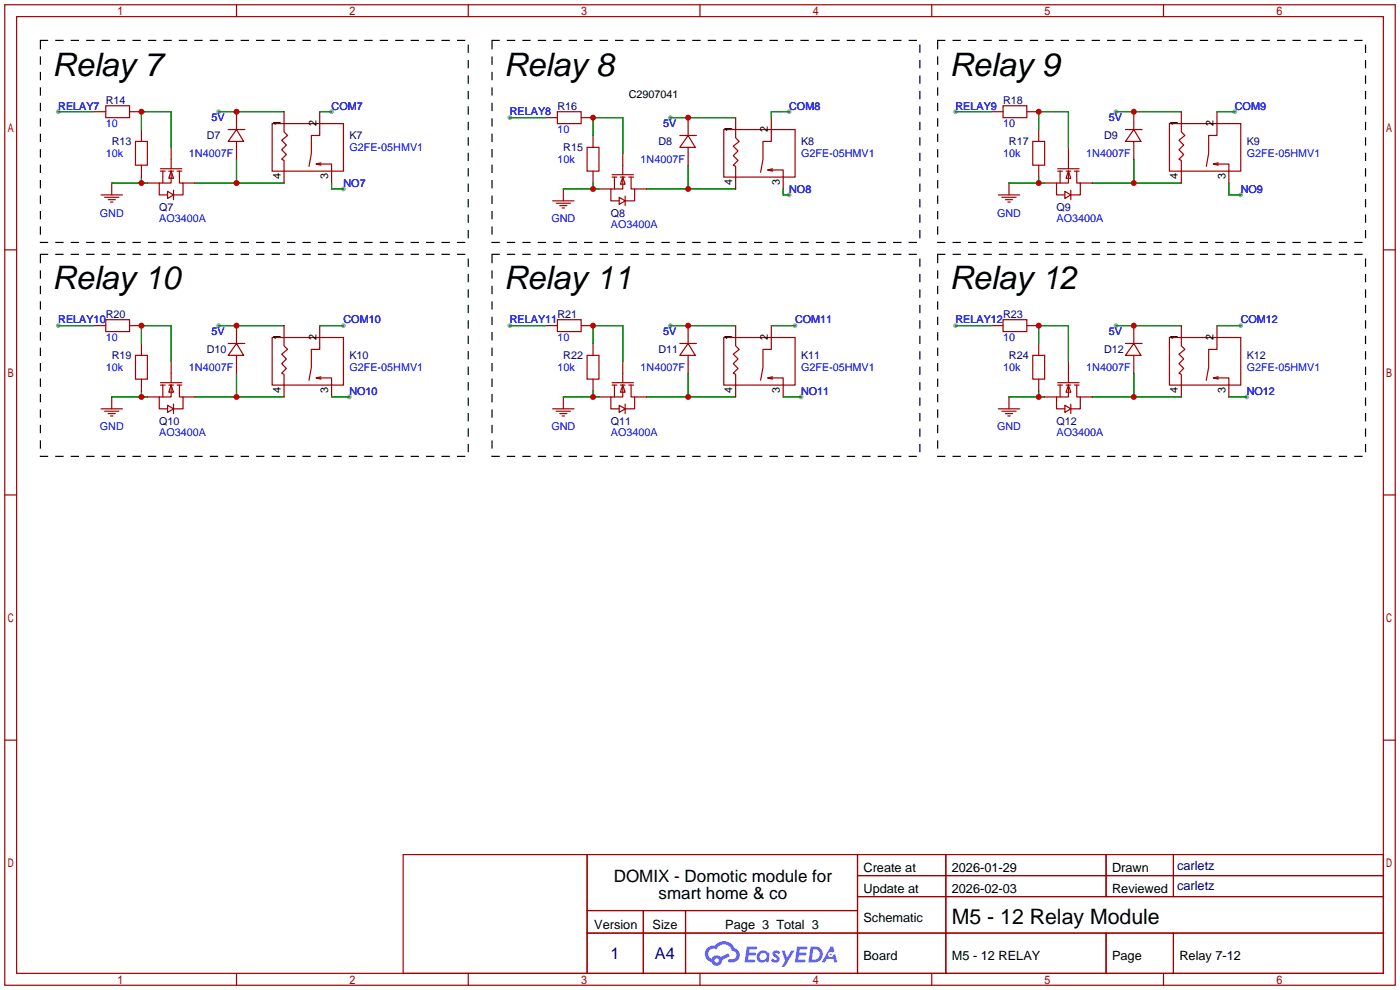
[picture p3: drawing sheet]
<svg xmlns="http://www.w3.org/2000/svg" width="299mm" height="212mm" viewBox="0 0 299 212" stroke-linecap="round" stroke-linejoin="round" font-family="sans-serif">
<defs><g id="words">
<g font-size="6.9">
<text x="11.2" y="16.1">Relay 7</text>
<text x="107.7" y="16.1">Relay 8</text>
<text x="202.9" y="16.1">Relay 9</text>
<text x="11.2" y="61.9">Relay 10</text>
<text x="107.7" y="61.9">Relay 11</text>
<text x="202.9" y="61.9">Relay 12</text>
</g>
<text font-size="4.5" x="203.4" y="197.5">M5 - 12 Relay Module</text>
<g font-size="3.6">
<text x="131.2" y="188.5">DOMIX - Domotic module for</text>
<text x="140.8" y="192.2">smart home &amp; co</text>
</g>
<g font-size="3.5" fill="#000080">
<text x="130.5" y="204.9">1</text>
<text x="140" y="204.9">A4</text>
</g>
<g font-size="2.7" fill="#000080">
<text x="251.6" y="185.9">carletz</text>
<text x="251.6" y="190.2">carletz</text>
</g>
<g font-size="2.7">
<text x="184.5" y="186.3">Create at</text>
<text x="184.5" y="190.8">Update at</text>
<text x="203.4" y="186.3">2026-01-29</text>
<text x="203.4" y="190.8">2026-02-03</text>
<text x="237.7" y="186.3">Drawn</text>
<text x="237.7" y="190.8">Reviewed</text>
<text x="184.5" y="197">Schematic</text>
<text x="127" y="198.5">Version</text>
<text x="139.5" y="198.5">Size</text>
<text x="155" y="198.5">Page 3 Total 3</text>
<text x="184.5" y="205.2">Board</text>
<text x="203.4" y="205.2">M5 - 12 RELAY</text>
<text x="237.7" y="205.2">Page</text>
<text x="252.1" y="205.2">Relay 7-12</text>
</g>
<g font-size="2.3" fill="#00f">
<text x="12.4" y="23.4">RELAY7</text>
<text x="70.9" y="23.4">COM7</text>
<text x="168.7" y="23.4">COM8</text>
<text x="204.2" y="23.4">RELAY9</text>
<text x="263.9" y="23.4">COM9</text>
<text x="22.6" y="27.2">10</text>
<text x="45.2" y="26">5V</text>
<text x="109" y="24.7">RELAY8</text>
<text x="119.1" y="28.5">10</text>
<text x="141.7" y="27.2">5V</text>
<text x="214.4" y="27.2">10</text>
<text x="237" y="26">5V</text>
<text x="22.6" y="33.6">10k</text>
<text x="40.4" y="33.6">1N4007F</text>
<text x="74.7" y="32.3">G2FE-05HMV1</text>
<text x="119.1" y="34.8">10k</text>
<text x="136.9" y="34.8">1N4007F</text>
<text x="171.2" y="33.6">G2FE-05HMV1</text>
<text x="214.4" y="33.6">10k</text>
<text x="232.2" y="33.6">1N4007F</text>
<text x="266.4" y="33.6">G2FE-05HMV1</text>
<text x="73.4" y="39.9">NO7</text>
<text x="168.7" y="41.2">NO8</text>
<text x="265.2" y="41.2">NO9</text>
<text x="21.3" y="46.3">GND</text>
<text x="34" y="47.5">AO3400A</text>
<text x="117.9" y="47.5">GND</text>
<text x="213.1" y="46.3">GND</text>
<text x="225.8" y="47.5">AO3400A</text>
<text x="130.6" y="48.8">AO3400A</text>
<text x="12.4" y="69.1">RELAY10</text>
<text x="45.2" y="71.7">5V</text>
<text x="73.4" y="69.1">COM10</text>
<text x="109" y="69.1">RELAY11</text>
<text x="141.7" y="71.7">5V</text>
<text x="169.9" y="69.1">COM11</text>
<text x="204.2" y="69.1">RELAY12</text>
<text x="237" y="71.7">5V</text>
<text x="265.2" y="69.1">COM12</text>
<text x="22.6" y="72.9">10</text>
<text x="119.1" y="72.9">10</text>
<text x="214.4" y="72.9">10</text>
<text x="22.6" y="79.3">10k</text>
<text x="40.4" y="79.3">1N4007F</text>
<text x="74.7" y="79.3">G2FE-05HMV1</text>
<text x="119.1" y="79.3">10k</text>
<text x="136.9" y="79.3">1N4007F</text>
<text x="171.2" y="79.3">G2FE-05HMV1</text>
<text x="214.4" y="79.3">10k</text>
<text x="232.2" y="79.3">1N4007F</text>
<text x="266.4" y="79.3">G2FE-05HMV1</text>
<text x="74.7" y="84.4">NO10</text>
<text x="171.2" y="84.4">NO11</text>
<text x="266.4" y="84.4">NO12</text>
<text x="21.3" y="92">GND</text>
<text x="34" y="93.3">AO3400A</text>
<text x="117.9" y="92">GND</text>
<text x="130.6" y="93.3">AO3400A</text>
<text x="213.1" y="92">GND</text>
<text x="225.8" y="93.3">AO3400A</text>
</g>
<g font-size="2.3" fill="#000080">
<text x="22.6" y="22.1">R14</text>
<text x="119.1" y="23.4">R16</text>
<text x="214.4" y="22.1">R18</text>
<text x="44.2" y="29.8">D7</text>
<text x="74.7" y="29.8">K7</text>
<text x="236" y="29.8">D9</text>
<text x="23.9" y="31">R13</text>
<text x="120.4" y="32.3">R15</text>
<text x="140.7" y="31">D8</text>
<text x="171.2" y="31">K8</text>
<text x="215.6" y="31">R17</text>
<text x="266.4" y="31">K9</text>
<text x="34" y="45">Q7</text>
<text x="130.6" y="46.3">Q8</text>
<text x="225.8" y="45">Q9</text>
<text x="22.6" y="67.9">R20</text>
<text x="119.1" y="67.9">R21</text>
<text x="214.4" y="67.9">R23</text>
<text x="23.9" y="76.8">R19</text>
<text x="44.2" y="75.5">D10</text>
<text x="74.7" y="76.8">K10</text>
<text x="120.4" y="76.8">R22</text>
<text x="140.7" y="75.5">D11</text>
<text x="171.2" y="76.8">K11</text>
<text x="215.6" y="76.8">R24</text>
<text x="236" y="75.5">D12</text>
<text x="266.4" y="76.8">K12</text>
<text x="34" y="90.7">Q10</text>
<text x="130.6" y="90.7">Q11</text>
<text x="225.8" y="90.7">Q12</text>
</g>
<g font-size="2.3">
<text x="134.4" y="20.9">C2907041</text>
<text x="60" y="26.9" transform="rotate(-90 60 26.9)">1</text>
<text x="67.6" y="26.9" transform="rotate(-90 67.6 26.9)">2</text>
<text x="156.5" y="28.2" transform="rotate(-90 156.5 28.2)">1</text>
<text x="164.1" y="28.2" transform="rotate(-90 164.1 28.2)">2</text>
<text x="251.8" y="26.9" transform="rotate(-90 251.8 26.9)">1</text>
<text x="259.4" y="26.9" transform="rotate(-90 259.4 26.9)">2</text>
<text x="60" y="38.3" transform="rotate(-90 60 38.3)">4</text>
<text x="70.1" y="38.3" transform="rotate(-90 70.1 38.3)">3</text>
<text x="156.5" y="39.6" transform="rotate(-90 156.5 39.6)">4</text>
<text x="166.7" y="39.6" transform="rotate(-90 166.7 39.6)">3</text>
<text x="251.8" y="38.3" transform="rotate(-90 251.8 38.3)">4</text>
<text x="261.9" y="38.3" transform="rotate(-90 261.9 38.3)">3</text>
<text x="60" y="72.6" transform="rotate(-90 60 72.6)">1</text>
<text x="67.6" y="72.6" transform="rotate(-90 67.6 72.6)">2</text>
<text x="156.5" y="72.6" transform="rotate(-90 156.5 72.6)">1</text>
<text x="164.1" y="72.6" transform="rotate(-90 164.1 72.6)">2</text>
<text x="251.8" y="72.6" transform="rotate(-90 251.8 72.6)">1</text>
<text x="259.4" y="72.6" transform="rotate(-90 259.4 72.6)">2</text>
<text x="60" y="84.1" transform="rotate(-90 60 84.1)">4</text>
<text x="70.1" y="84.1" transform="rotate(-90 70.1 84.1)">3</text>
<text x="156.5" y="84.1" transform="rotate(-90 156.5 84.1)">4</text>
<text x="166.7" y="84.1" transform="rotate(-90 166.7 84.1)">3</text>
<text x="251.8" y="84.1" transform="rotate(-90 251.8 84.1)">4</text>
<text x="261.9" y="84.1" transform="rotate(-90 261.9 84.1)">3</text>
</g>
</g></defs>
<g fill="#999">
<circle cx="46.7" cy="23.9" r=".51"/>
<circle cx="12.4" cy="23.9" r=".51"/>
<circle cx="143.3" cy="25.1" r=".51"/>
<circle cx="109" cy="25.1" r=".51"/>
<circle cx="238.5" cy="23.9" r=".51"/>
<circle cx="204.2" cy="23.9" r=".51"/>
<circle cx="46.7" cy="69.6" r=".51"/>
<circle cx="12.4" cy="69.6" r=".51"/>
<circle cx="168.7" cy="23.9" r=".51"/>
<circle cx="168.7" cy="41.7" r=".51"/>
<circle cx="70.9" cy="23.9" r=".51"/>
<circle cx="73.4" cy="40.4" r=".51"/>
<circle cx="263.9" cy="23.9" r=".51"/>
<circle cx="265.2" cy="41.7" r=".51"/>
<circle cx="74.7" cy="84.8" r=".51"/>
<circle cx="73.4" cy="69.6" r=".51"/>
<circle cx="143.3" cy="69.6" r=".51"/>
<circle cx="109" cy="69.6" r=".51"/>
<circle cx="171.2" cy="84.8" r=".51"/>
<circle cx="169.9" cy="69.6" r=".51"/>
<circle cx="238.5" cy="69.6" r=".51"/>
<circle cx="204.2" cy="69.6" r=".51"/>
<circle cx="266.4" cy="84.8" r=".51"/>
<circle cx="265.2" cy="69.6" r=".51"/>
</g>
<g fill="none" stroke="#a10000" stroke-width=".25">
<path d="M1 1h297.2v209.6h-297.2zM3.6 3.6h292.1v204.4h-292.1zM50.5 1v2.6M100.1 1v2.6M149.6 1v2.6M199.1 1v2.6M248.7 1v2.6M1 53.4h2.6M295.7 53.4h2.5M1 105.8h2.6M295.7 105.8h2.5M1 158.2h2.6"/>
<path d="M295.7 158.2h2.5M50.5 208v2.6M100.1 208v2.6M149.6 208v2.6M199.1 208v2.6M248.7 208v2.6"/>
</g>
<g fill="#5487ff">
<path d="M165.3 203.3a.99 .99 0 0 1 1.4 .2l-.3 .5a.39 .39 0 0 0-.3-.3 .39 .39 0 0 0-.4 .1l.1 .1a1.02 1.02 0 0 1 .6 1.6 1.17 1.17 0 0 1-1.7-.2l.4-.5 .6 .4 .3-.1v-.3a1.01 1.01 0 0 1-.7-1.5z"/>
<path d="M167.1 203.2h.6l.5 1.5 .9-1.5h.7l-2.1 3.4h-.7l.8-1.3z"/>
<path d="M159.6 202.3h1.9l.3 .1-.1 .4-1.5 .1-.1 .7h1.2l.3 .3-.3 .3h-1.3l-.1 .9h1.4l.1 .3-.1 .2-2.2 .1z"/>
<path d="M170.4 202.3h1.9l.2 .1-.1 .4-1.5 .1-.1 .7h1.3l.3 .3-.4 .3h-1.2l-.2 .9h1.4l.2 .3-.2 .2-2.1 .1z"/>
<path d="M177.5 202.3h.6l.2 1-.5 .3a.57 .57 0 0 0-.8 .2 .57 .57 0 0 0 .4 .8 .57 .57 0 0 0 .7-.5l.4-.2 .5 1.8h-.7l-.2-.7h-1.4l-.4 .7h-.7z"/>
<path d="M173.2 202.3l-.4 3.4h1.1a1.73 1.73 0 0 0 1.9-1.7 1.73 1.73 0 0 0-2-1.7zM173.8 202.9a1.14 1.14 0 0 1 1.4 1.1 1.14 1.14 0 0 1-1.5 1.1h-.2z"/>
<path d="M162 203.6a1.26 1.26 0 0 0 0 1.8 1.26 1.26 0 0 0 1.7 .1l.5 .2 .3-1.9-.1-.2h-.4a1.21 1.21 0 0 0-2 0zM162.6 203.9a.76 .76 0 0 1 1 0 .76 .76 0 0 1 .1 1.1 .76 .76 0 0 1-1 .1l-.4-.6z"/>
<path d="M151.2 202.6a1.81 1.81 0 0 0 .9 3 1.18 1.18 0 0 0 1.3 .8 1.18 1.18 0 0 0 .9-1.2l1.7-.9-.4-.6-1.5 .8a1.2 1.2 0 0 0-2 .4 1.14 1.14 0 0 1-.6-1.6 1.14 1.14 0 0 1 1.7-.4 1.73 1.73 0 0 1 1.7-1.1 1.73 1.73 0 0 1 1.6 1.4 .94 .94 0 0 1 .8 1.2 .94 .94 0 0 1-1.3 .6 .36 .36 0 0 0-.4 .3 .36 .36 0 0 0 .3 .4 1.63 1.63 0 0 0 2.1-1 1.63 1.63 0 0 0-1-2.1 2.43 2.43 0 0 0-4.2-.5l-1 .1zM152.7 205.3a.45 .45 0 0 1 .9 0 .45 .45 0 0 1-.9 0z"/>
<circle cx="177.5" cy="204" r=".22"/>
</g>
<g fill="none" stroke="#a10000" stroke-width=".25">
<path d="M20.1 23.9h2.5M22.6 22.6h5.1v2.5h-5.1zM23.9 39.1h.1M23.9 39.1v2.6M27.7 23.9h2.5M29 30.2h2.5v5.1h-2.5zM30.2 27.7v2.5M30.2 35.3v2.5M31.5 39.1h2.5M34.3 36.1h4.6M34.3 36.6h1M34.8 36.6v2.5"/>
<path d="M36.1 36.6h1M36.6 36.6l.5 1.5h-1zM36.6 36.6v2.5h-2.6v2.6h1.8M36.6 31.5v4.6M37.8 36.6h1.1M38.4 36.6v2.5h.7v2.6h-2M39.1 39.1h2.6M48.8 27.7h3.5M50.5 27.7l1.6 2.5h-3.3zM50.5 23.9v3.8M50.5 30.2v3.8M58.2 26.4h15.2v10.2h-15.2z"/>
<path d="M60.7 23.9v4.3l.8 .8-1.3 1 1 1-1 1 1 1-1 1 .5 .3v4.8M68.3 23.9v5.1h-1.8v3.8l-.5 2.8M68.6 35.3l-1-.2h3.3v4M68.6 34.8l-1 .3M116.6 25.1h2.5M119.1 23.9h5.1v2.5h-5.1zM124.2 25.1h2.5M125.5 31.5h2.5v5.1h-2.5zM126.7 29v2.5M126.7 36.6v2.5M130.8 37.3h4.6M130.8 37.8h1"/>
<path d="M131.3 37.8v2.6M132.6 37.8h1M133.1 37.8l.5 1.6h-1zM133.1 37.8v2.6h-2.5v2.5h1.7M133.1 32.8v4.5M134.4 37.8h1M134.9 37.8v2.6h.7v2.5h-2M145.3 29h3.5M147.1 29l1.5 2.5h-3.3zM147.1 25.1v3.9M147.1 31.5v3.8M154.7 27.7h15.2v10.1h-15.2z"/>
<path d="M157.2 25.1v4.4l.8 .7-1.3 1 1 1.1-1 1 1 1-1 1 .5 .3v4.8M164.8 25.1v5.1h-1.7v3.8l-.5 2.8M165.1 36.6l-1-.3h3.3v4.1M165.1 36.1l-1 .2M211.8 23.9h2.6M214.4 22.6h5.1v2.5h-5.1zM215.6 39.1h.1M215.6 39.1v2.6M219.5 23.9h2.5M220.7 30.2h2.6v5.1h-2.6zM222 27.7v2.5M222 35.3v2.5"/>
<path d="M223.3 39.1h2.5M226.1 36.1h4.5M226.1 36.6h1M226.6 36.6v2.5M227.8 36.6h1.1M228.3 36.6l.6 1.5h-1.1zM228.3 36.6v2.5h-2.5v2.6h1.8M228.3 31.5v4.6M229.6 36.6h1M230.1 36.6v2.5h.8v2.6h-2M230.9 39.1h2.5M240.5 27.7h3.6"/>
<path d="M242.3 27.7l1.5 2.5h-3.3zM242.3 23.9v3.8M242.3 30.2v3.8M249.9 26.4h15.3v10.2h-15.3zM252.5 23.9v4.3l.7 .8-1.2 1 1 1-1 1 1 1-1 1 .5 .3v4.8M260.1 23.9v5.1h-1.8v3.8l-.5 2.8M260.3 35.3l-1-.2h3.3v4M260.3 34.8l-1 .3M21.6 41.7h4.6M22.4 42.2h3M23.1 42.7h1.5M23.6 43.2h.5"/>
<path d="M35.8 40.9l1.3 .8-1.3 .7zM37.1 40.6v2.1M118.1 42.9h4.6M118.9 43.4h3M119.6 43.9h1.6M120.1 44.4h.5M120.4 40.4h.1M120.4 40.4v2.5M128 40.4h2.6M132.3 42.2l1.3 .7-1.3 .8zM133.6 41.9v2M135.6 40.4h2.6"/>
<path d="M213.4 41.7h4.5M214.1 42.2h3.1M214.9 42.7h1.5M215.4 43.2h.5M227.6 40.9l1.3 .8-1.3 .7zM228.9 40.6v2.1M20.1 69.6h2.5M22.6 68.3h5.1v2.6h-5.1zM27.7 69.6h2.5M29 75.9h2.5v5.1h-2.5zM30.2 73.4v2.5M36.6 77.2v4.6"/>
<path d="M48.8 73.4h3.5M50.5 73.4l1.6 2.5h-3.3zM50.5 69.6v3.8M50.5 75.9v3.9M58.2 72.1h15.2v10.2h-15.2zM60.7 69.6v4.3l.8 .8-1.3 1 1 1-1 1 1 1-1 1.1 .5 .2v4.8M68.3 69.6v5.1h-1.8v3.8l-.5 2.8M116.6 69.6h2.5M119.1 68.3h5.1v2.6h-5.1zM124.2 69.6h2.5M125.5 75.9h2.5v5.1h-2.5zM126.7 73.4v2.5"/>
<path d="M133.1 77.2v4.6M145.3 73.4h3.5M147.1 73.4l1.5 2.5h-3.3zM147.1 69.6v3.8M147.1 75.9v3.9M154.7 72.1h15.2v10.2h-15.2zM157.2 69.6v4.3l.8 .8-1.3 1 1 1-1 1 1 1-1 1.1 .5 .2v4.8M164.8 69.6v5.1h-1.7v3.8l-.5 2.8M211.8 69.6h2.6M214.4 68.3h5.1v2.6h-5.1zM219.5 69.6h2.5M220.7 75.9h2.6v5.1h-2.6z"/>
<path d="M222 73.4v2.5M228.3 77.2v4.6M240.5 73.4h3.6M242.3 73.4l1.5 2.5h-3.3zM242.3 69.6v3.8M242.3 75.9v3.9M249.9 72.1h15.3v10.2h-15.3zM252.5 69.6v4.3l.7 .8-1.2 1 1 1-1 1 1 1-1 1.1 .5 .2v4.8M260.1 69.6v5.1h-1.8v3.8l-.5 2.8M21.6 87.4h4.6M22.4 87.9h3M23.1 88.4h1.5"/>
<path d="M23.6 88.9h.5M23.9 84.8h.1M23.9 84.8v2.6M30.2 81v2.6M31.5 84.8h2.5M34.3 81.8h4.6M34.3 82.3h1M34.8 82.3v2.5M35.8 86.6l1.3 .8-1.3 .7zM36.1 82.3h1M36.6 82.3l.5 1.5h-1zM36.6 82.3v2.5h-2.6v2.6h1.8"/>
<path d="M37.1 86.4v2M37.8 82.3h1.1M38.4 82.3v2.5h.7v2.6h-2M39.1 84.8h2.6M68.6 81l-1-.2h3.3v4M68.6 80.5l-1 .3M118.1 87.4h4.6M118.9 87.9h3M119.6 88.4h1.6M120.1 88.9h.5M120.4 84.8h.1M120.4 84.8v2.6"/>
<path d="M126.7 81v2.6M128 84.8h2.6M130.8 81.8h4.6M130.8 82.3h1M131.3 82.3v2.5M132.3 86.6l1.3 .8-1.3 .7zM132.6 82.3h1M133.1 82.3l.5 1.5h-1zM133.1 82.3v2.5h-2.5v2.6h1.7M133.6 86.4v2M134.4 82.3h1M134.9 82.3v2.5h.7v2.6h-2"/>
<path d="M135.6 84.8h2.6M165.1 81l-1-.2h3.3v4M165.1 80.5l-1 .3M213.4 87.4h4.5M214.1 87.9h3.1M214.9 88.4h1.5M215.4 88.9h.5M215.6 84.8h.1M215.6 84.8v2.6M222 81v2.6M223.3 84.8h2.5M226.1 81.8h4.5"/>
<path d="M226.1 82.3h1M226.6 82.3v2.5M227.6 86.6l1.3 .8-1.3 .7zM227.8 82.3h1.1M228.3 82.3l.6 1.5h-1.1zM228.3 82.3v2.5h-2.5v2.6h1.8M228.9 86.4v2M229.6 82.3h1M230.1 82.3v2.5h.8v2.6h-2M230.9 84.8h2.5M260.3 81l-1-.2h3.3v4M260.3 80.5l-1 .3"/>
<path d="M86.2 182.6h209.5v25.4h-209.5zM125.5 182.6v25.4M125.5 194.6h57.8M125.5 199.4h170.2M137.5 194.6v13.4M146.5 194.6v13.4M183.3 182.6v25.4M183.3 187.1h112.4M183.3 191.6h112.4M202.1 182.6v25.4M236.4 182.6v9M236.4 199.4v8.6"/>
<path d="M250.8 182.6v9M250.8 199.4v8.6"/>
</g>
<g fill="none" stroke="#008700" stroke-width=".25">
<path d="M12.4 23.9h7.7M23.9 39.1h7.6M30.2 27.7v-3.8h6.4v7.6M30.2 37.8v1.3M41.7 39.1h19M46.7 23.9h14M50.5 34v5.1M68.3 23.9h2.6M70.9 39.1v1.3h2.5M109 25.1h7.6M126.7 29v-3.9h6.4v7.7M126.7 39.1v1.3"/>
<path d="M143.3 25.1h13.9M147.1 35.3v5.1M168.7 23.9h-3.9v1.2M204.2 23.9h7.6M215.6 39.1h7.7M222 27.7v-3.8h6.3v7.6M222 37.8v1.3M233.4 39.1h19.1M238.5 23.9h14M242.3 34v5.1M260.1 23.9h3.8M262.6 39.1v2.6h2.6"/>
<path d="M120.4 40.4h7.6M138.2 40.4h19M167.4 40.4v1.3h1.3M12.4 69.6h7.7M30.2 73.4v-3.8h6.4v7.6M46.7 69.6h14M50.5 79.8v5M68.3 69.6h5.1M109 69.6h7.6M126.7 73.4v-3.8h6.4v7.6M143.3 69.6h13.9M147.1 79.8v5"/>
<path d="M164.8 69.6h5.1M204.2 69.6h7.6M222 73.4v-3.8h6.3v7.6M238.5 69.6h14M242.3 79.8v5M260.1 69.6h5.1M23.9 84.8h7.6M30.2 83.6v1.2M41.7 84.8h19M70.9 84.8h3.8M120.4 84.8h7.6M126.7 83.6v1.2"/>
<path d="M138.2 84.8h19M167.4 84.8h3.8M215.6 84.8h7.7M222 83.6v1.2M233.4 84.8h19.1M262.6 84.8h3.8"/>
</g>
<path d="M8.6 8.6h91.5v43.2h-91.5zM105.2 8.6h91.4v43.2h-91.4zM200.4 8.6h91.4v43.2h-91.4zM8.6 54.4h91.5v43.1h-91.5zM105.2 54.4h91.4v43.1h-91.4zM200.4 54.4h91.4v43.1h-91.4z" fill="none" stroke="#000" stroke-width=".25" stroke-dasharray="1.5 1.8"/>
<g fill="#c00">
<circle cx="50.5" cy="39.1" r=".63"/>
<circle cx="50.5" cy="23.9" r=".63"/>
<circle cx="30.2" cy="39.1" r=".63"/>
<circle cx="30.2" cy="23.9" r=".63"/>
<circle cx="147.1" cy="40.4" r=".63"/>
<circle cx="147.1" cy="25.1" r=".63"/>
<circle cx="126.7" cy="40.4" r=".63"/>
<circle cx="126.7" cy="25.1" r=".63"/>
<circle cx="242.3" cy="39.1" r=".63"/>
<circle cx="242.3" cy="23.9" r=".63"/>
<circle cx="222" cy="23.9" r=".63"/>
<circle cx="50.5" cy="84.8" r=".63"/>
<circle cx="50.5" cy="69.6" r=".63"/>
<circle cx="30.2" cy="84.8" r=".63"/>
<circle cx="30.2" cy="69.6" r=".63"/>
<circle cx="222" cy="39.1" r=".63"/>
<circle cx="147.1" cy="84.8" r=".63"/>
<circle cx="147.1" cy="69.6" r=".63"/>
<circle cx="126.7" cy="84.8" r=".63"/>
<circle cx="126.7" cy="69.6" r=".63"/>
<circle cx="242.3" cy="84.8" r=".63"/>
<circle cx="242.3" cy="69.6" r=".63"/>
<circle cx="222" cy="84.8" r=".63"/>
<circle cx="222" cy="69.6" r=".63"/>
</g>
<use href="#words"/>
</svg>
